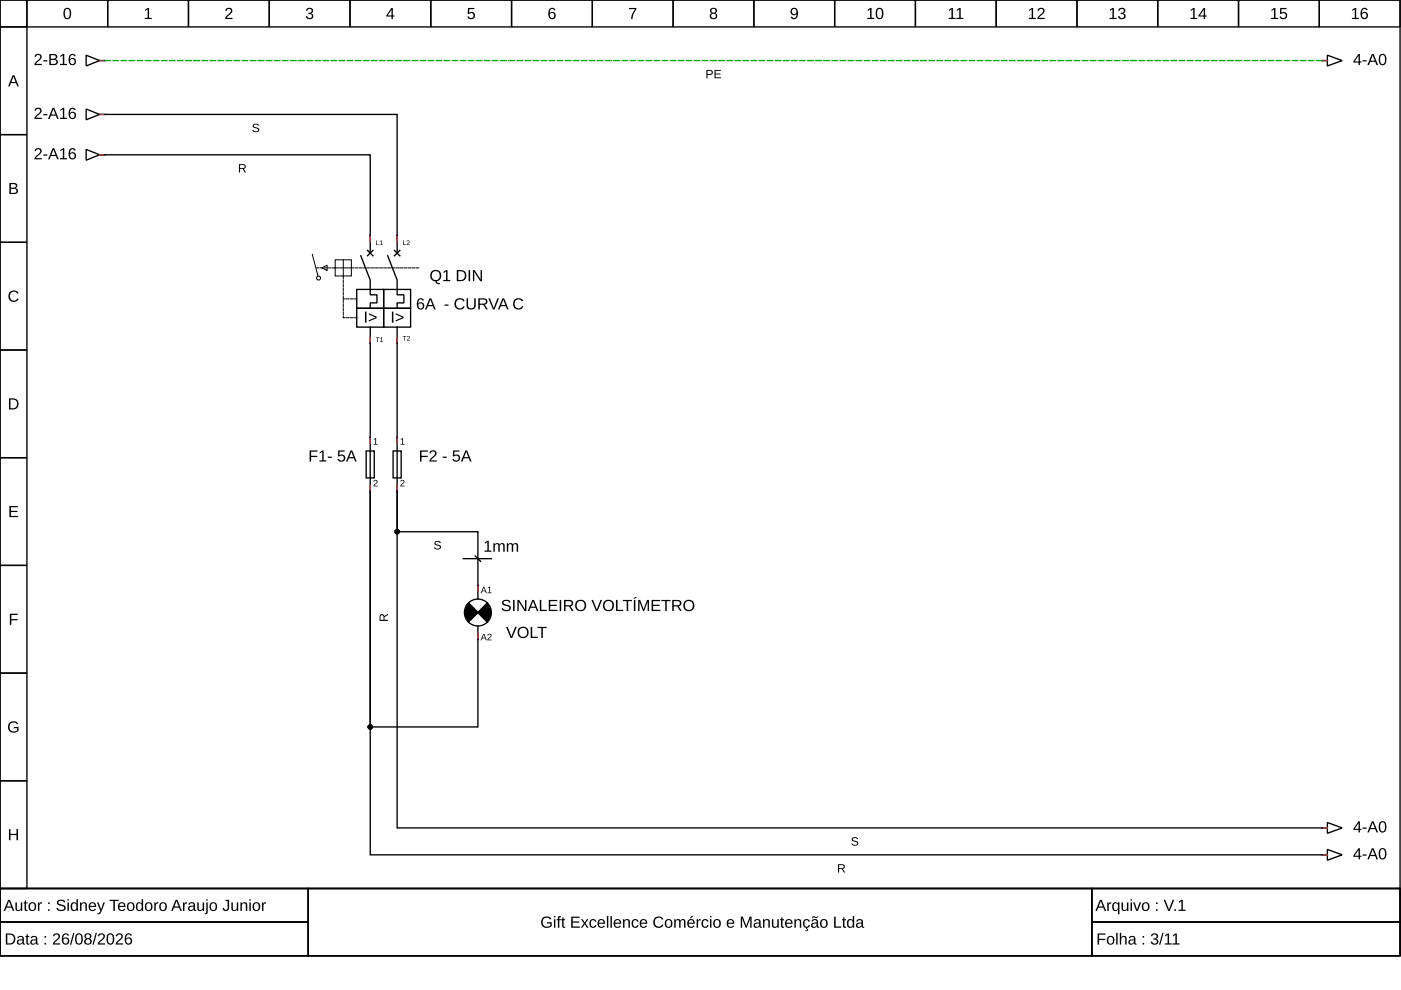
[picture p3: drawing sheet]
<svg xmlns="http://www.w3.org/2000/svg" width="297mm" height="210mm" viewBox="0 0 297 210" stroke-linecap="round" stroke-linejoin="round" font-family="sans-serif">
<g fill="none" stroke="#000" stroke-width=".29">
<path d="M0 0h296.8v188.4h-296.8zM0 0h5.7v5.7h-5.7zM5.7 0h17.1v5.7h-17.1zM22.8 0h17.2v5.7h-17.2zM40 0h17.1v5.7h-17.1zM57.1 0h17.1v5.7h-17.1zM74.2 0h17.1v5.7h-17.1zM91.3 0h17.2v5.7h-17.2zM108.5 0h17.1v5.7h-17.1zM125.6 0h17.1v5.7h-17.1zM142.7 0h17.1v5.7h-17.1zM159.8 0h17.2v5.7h-17.2z"/>
<path d="M177 0h17.1v5.7h-17.1zM194.1 0h17.1v5.7h-17.1zM211.2 0h17.1v5.7h-17.1zM228.3 0h17.2v5.7h-17.2zM245.5 0h17.1v5.7h-17.1zM262.6 0h17.1v5.7h-17.1zM279.7 0h17.1v5.7h-17.1zM0 5.7h5.7v22.8h-5.7zM18.3 11.7l2.8 1.1-2.8 1.2zM21.1 12.8h.9M280.6 12.8h.8M281.4 11.7l3.2 1.1-3.2 1.2z"/>
<path d="M0 28.5h5.7v22.9h-5.7zM18.3 23.1l2.8 1.2-2.8 1.1zM18.3 31.7l2.8 1.1-2.8 1.2zM21.1 24.3h.9M21.1 32.8h.9M22.3 24.3h61.9v29.4M22.3 32.8h56.2v20.9M0 51.4h5.7v22.8h-5.7zM76.5 54.2l2 5.2v3.1h1.4v1.7h-1.4v1.2M77.9 53.1l1.2 1.1M79.1 53.1l-1.2 1.1M82.2 54.2l2 5.2v3.1h1.4v1.7h-1.4v1.2"/>
<path d="M83.6 53.1l1.2 1.1M84.8 53.1l-1.2 1.1M0 74.2h5.7v22.8h-5.7zM75.6 61.4h5.7v4h-5.7zM75.6 65.4h5.7v4h-5.7zM78.5 69.4v34.8M81.3 65.4h5.8v4h-5.8zM81.3 61.4h5.8v4h-5.8zM84.2 69.4v34.8M0 97h5.7v22.9h-5.7zM77.6 95.6h1.7v5.7h-1.7zM83.3 95.6h1.8v5.7h-1.8z"/>
<path d="M0 119.9h5.7v22.8h-5.7zM78.5 104.2v77h201.8M78.5 104.2v49.9h22.8v-21.4M84.2 104.2v71.3h196.1M84.2 104.2v8.5h17.1v14.3M98.2 118.5h6M100.8 117.9l1.1 1.1M99.3 127.9l4 4M103.3 127.9l-4 4M0 142.7h5.7v22.8h-5.7zM0 165.5h5.7v22.9h-5.7zM280.6 175.5h.8"/>
<path d="M281.4 174.4l3.2 1.1-3.2 1.2zM0 188.4h296.8v14.3h-296.8zM0 188.4h65.4v7.1h-65.4zM0 195.5h65.4v7.2h-65.4zM65.4 188.4h166.1v14.3h-166.1zM231.5 188.4h65.3v7.1h-65.3zM231.5 195.5h65.3v7.2h-65.3zM280.6 181.2h.8M281.4 180.1l3.2 1.1-3.2 1.2z"/>
<circle cx="101.3" cy="129.9" r="2.85"/>
</g>
<g fill="#000">
<path d="M30.8 2.1l.5-.4h.3v2.1h.6v.2h-1.5v-.2h.6v-1.8l-.5 .4zM48 1.8a.76 .76 0 0 1 1.2 .2 .76 .76 0 0 1-.5 1.1l-.6 .7h1.2v.2h-1.6l.1-.4 .5-.5a.7 .7 0 0 0 .4-1.2l-.5 .1-.1 .3h-.3zM65.1 1.8a.69 .69 0 0 1 1-.1 .69 .69 0 0 1 0 1.1h-.2a.67 .67 0 0 1 .5 .9 .67 .67 0 0 1-1 .4l-.5-.5-.1-.2h.3a.48 .48 0 0 0 .7 .4 .48 .48 0 0 0 .2-.7l-.6-.1v-.3a.46 .46 0 0 0 .6-.2 .46 .46 0 0 0-.3-.6 .46 .46 0 0 0-.5 .4h-.3zM99.2 1.7h1.4v.2h-1.1v.8a.81 .81 0 0 1 1 .2 .81 .81 0 0 1-.1 1.1 .81 .81 0 0 1-1.1-.1l-.2-.4h.3a.53 .53 0 0 0 .8 .2 .53 .53 0 0 0 0-.8 .53 .53 0 0 0-.8 .1h-.3zM133.4 1.7h1.5l-.6 1.5-.2 .8h-.3l.1-.6 .7-1.5h-1.2zM53.7 26.3a.82 .82 0 0 1 1.2 .3l-.2 .1a.41 .41 0 0 0-.5-.3 .41 .41 0 0 0-.3 .5h.2a.61 .61 0 0 1 .7 .3 .61 .61 0 0 1 0 .7l-.6 .1a.65 .65 0 0 1-.7-.4l.2-.1a.47 .47 0 0 0 .6 .4 .47 .47 0 0 0 .3-.6l-.4-.1a.5 .5 0 0 1-.6-.3 .5 .5 0 0 1 .1-.6zM2.1 61.9a1.18 1.18 0 0 1 1.8 .3l-.3 .1a.87 .87 0 0 0-1.3-.1 .87 .87 0 0 0 .1 1.3 .87 .87 0 0 0 1.3-.2l.3 .1a1.21 1.21 0 0 1-1.8 .4 1.21 1.21 0 0 1-.1-1.9zM79.3 93.1l.4-.2v1.2h.4v.2h-.9v-.2h.4v-1l-.3 .2zM85 93.1l.5-.2v1.2h.3v.2h-.9v-.2h.4v-1l-.3 .2zM2 107.3h1.8v.3h-1.5v.7h1.4v.3h-1.4v.8h1.5v.2h-1.8zM79.3 101.8a.47 .47 0 0 1 .7 .2 .47 .47 0 0 1-.4 .7l-.2 .3h.7v.1h-.9l.5-.6a.28 .28 0 0 0 .1-.5 .28 .28 0 0 0-.4 .1h-.2zM85 101.8a.47 .47 0 0 1 .7 .2 .47 .47 0 0 1-.4 .7l-.2 .3h.7v.1h-.9l.5-.6a.28 .28 0 0 0 .1-.5 .28 .28 0 0 0-.4 .1h-.2z"/>
<path d="M92.3 114.8a.82 .82 0 0 1 1.2 .3h-.3a.41 .41 0 0 0-.5-.3 .41 .41 0 0 0-.3 .5l.2 .1a.61 .61 0 0 1 .7 .2 .61 .61 0 0 1 0 .8l-.5 .1a.65 .65 0 0 1-.8-.4l.3-.1a.47 .47 0 0 0 .5 .4 .47 .47 0 0 0 .4-.6l-.5-.1a.5 .5 0 0 1-.5-.3 .5 .5 0 0 1 .1-.6zM2.1 130.1h1.7v.3h-1.4v.9h1.3v.2h-1.3v1h-.3zM2 153.2a1.23 1.23 0 0 1 1.9 .3l-.3 .1a.9 .9 0 0 0-1.3-.2 .9 .9 0 0 0-.2 1.2 1 1 0 0 0 1.5 .2v-.4h-.7v-.3h1v.8a1.29 1.29 0 0 1-1.8 .2 1.29 1.29 0 0 1-.1-1.9zM1.9 175.8h.3v1h1.3v-1h.3v2.3h-.3v-1h-1.3v1h-.3zM180.8 177.6a.82 .82 0 0 1 1.1 .3h-.2a.41 .41 0 0 0-.5-.3 .41 .41 0 0 0-.3 .5l.2 .1a.61 .61 0 0 1 .7 .2 .61 .61 0 0 1 0 .8l-.5 .1a.65 .65 0 0 1-.8-.4l.2-.1a.47 .47 0 0 0 .6 .4 .47 .47 0 0 0 .4-.6l-.5-.1a.5 .5 0 0 1-.5-.3 .5 .5 0 0 1 .1-.6z"/>
<path d="M2.7 16h.3l1 2.3h-.3l-.3-.7h-1.1l-.2 .7h-.4zM2.9 16.2l-.5 1.2h.9z"/>
<path d="M7.6 11.6a.76 .76 0 0 1 1.2 .1 .76 .76 0 0 1-.5 1.1l-.7 .7h1.3v.3h-1.6l.1-.4 .5-.5a.7 .7 0 0 0 .4-1.2l-.5 .1-.2 .3-.3-.1zM9.2 12.8h.8v.2h-.8zM10.5 11.4a1.53 1.53 0 0 1 1.6 .4v.4l-.4 .4a.64 .64 0 0 1 .6 .7 .64 .64 0 0 1-.9 .5h-.9zM10.8 11.7v.7h.7l.3-.2-.1-.4zM10.8 12.7v.8l1-.1a.42 .42 0 0 0-.1-.7zM12.8 11.8l.5-.4h.3v2.1h.6v.3h-1.5v-.3h.6v-1.8l-.5 .4zM14.9 11.6a.74 .74 0 0 1 1.2 .3h-.3a.49 .49 0 0 0-.7-.2 .49 .49 0 0 0-.2 .6l-.1 .3a.77 .77 0 0 1 1.2 0 .77 .77 0 0 1-.1 1.1 .77 .77 0 0 1-1.2-.2l-.1-.5v-.7zM14.8 13a.5 .5 0 0 0 1 0 .5 .5 0 0 0-1 0z"/>
<path d="M13.8 1.8a.88 .88 0 0 1 1 .1 .88 .88 0 0 1 .3 1 .88 .88 0 0 1-.8 1.2 .88 .88 0 0 1-.8-1.2v-.7zM14 2a1.59 1.59 0 0 0 .1 1.8h.2a1.09 1.09 0 0 0 .4-1.5l-.3-.4z"/>
<path d="M83 1.7h.3v1.6h.3v.2h-.3v.5h-.3v-.5h-1.1v-.2zM83 2l-.8 1.3h.8z"/>
<path d="M116.6 1.8a.74 .74 0 0 1 1.2 .3l-.3 .1a.49 .49 0 0 0-.7-.3 .49 .49 0 0 0-.2 .6l-.1 .3a.77 .77 0 0 1 1.2 0 .77 .77 0 0 1-.1 1.2 .77 .77 0 0 1-1.1-.2l-.2-.5v-.8zM116.5 3.3a.5 .5 0 0 0 1 0 .5 .5 0 0 0-1 0z"/>
<path d="M149.8 14.8h.7a.54 .54 0 0 1 .6 .6 .54 .54 0 0 1-.6 .5h-.5v.7h-.2zM150 15v.7h.7a.36 .36 0 0 0 0-.6zM151.5 14.8h1.3v.2h-1.1v.6h1.1v.2h-1.1v.6h1.2v.2h-1.4z"/>
<path d="M150.7 1.8a.7 .7 0 0 1 1-.1 .7 .7 0 0 1 .1 1l-.2 .1a.69 .69 0 0 1 .4 .9 .69 .69 0 0 1-1 .4 .64 .64 0 0 1-.5-.6 .64 .64 0 0 1 .4-.7l-.3-.4zM150.8 2.3a.45 .45 0 0 0 .9 0 .45 .45 0 0 0-.9 0zM150.8 3.4a.5 .5 0 0 0 1 0 .5 .5 0 0 0-1 0z"/>
<path d="M167.8 1.9a.86 .86 0 0 1 1.1-.1 .86 .86 0 0 1 .3 1 .9 .9 0 0 1-.3 1.1 .9 .9 0 0 1-1.1 0l-.1-.3 .2-.1a.5 .5 0 0 0 .7 .3 .5 .5 0 0 0 .3-.6v-.3a.76 .76 0 0 1-1.2 .1 .76 .76 0 0 1 .1-1.1zM168 2a.54 .54 0 0 0 .1 .9 .54 .54 0 0 0 .8-.3 .54 .54 0 0 0-.5-.7z"/>
<path d="M184 2.1l.5-.4h.3v2.1h.6v.2h-1.5v-.2h.6v-1.8l-.5 .4zM186 1.8a.88 .88 0 0 1 1 .1 .88 .88 0 0 1 .3 1 .88 .88 0 0 1-.8 1.2 .88 .88 0 0 1-.8-1.2v-.7zM186.2 2a1.59 1.59 0 0 0 .1 1.8h.2a1.09 1.09 0 0 0 .4-1.5l-.3-.4z"/>
<path d="M201.2 2.1l.6-.4h.2v2.1h.6v.2h-1.5v-.2h.6v-1.8l-.5 .4zM202.9 2.1l.5-.4h.3v2.1h.6v.2h-1.5v-.2h.6v-1.8l-.5 .4z"/>
<path d="M218.2 2.1l.6-.4h.2v2.1h.6v.2h-1.5v-.2h.6v-1.8l-.5 .4zM220.2 1.8a.76 .76 0 0 1 1.2 .2 .76 .76 0 0 1-.4 1.1l-.7 .7h1.2v.2h-1.6l.1-.4 .6-.5a.7 .7 0 0 0 .3-1.2l-.5 .1-.1 .3h-.3z"/>
<path d="M235.3 2.1l.6-.4h.3v2.1h.5v.2h-1.4v-.2h.6v-1.8l-.6 .4zM237.3 1.8a.69 .69 0 0 1 1-.1 .69 .69 0 0 1 0 1.1h-.2a.67 .67 0 0 1 .5 .9 .67 .67 0 0 1-1 .4l-.5-.5-.1-.2h.3a.48 .48 0 0 0 .7 .4 .48 .48 0 0 0 .2-.7l-.6-.1v-.3a.46 .46 0 0 0 .7-.2 .46 .46 0 0 0-.4-.6 .46 .46 0 0 0-.5 .4h-.3z"/>
<path d="M252.5 2.1l.5-.4h.3v2.1h.6v.2h-1.5v-.2h.6v-1.8l-.5 .4zM255.2 1.7h.3v1.6h.3v.2h-.3v.5h-.3v-.5h-1.1v-.2zM255.2 2l-.8 1.3h.8z"/>
<path d="M269.6 2.1l.5-.4h.3v2.1h.6v.2h-1.5v-.2h.6v-1.8l-.5 .4zM271.4 1.7h1.4v.2h-1.1v.8a.81 .81 0 0 1 1.1 .2 .81 .81 0 0 1-.2 1.1 .81 .81 0 0 1-1.1-.1l-.2-.4h.3a.53 .53 0 0 0 .8 .2 .53 .53 0 0 0 .1-.8 .53 .53 0 0 0-.8 .1h-.3z"/>
<path d="M286.7 2.1l.6-.4h.2v2.1h.6v.2h-1.5v-.2h.6v-1.8l-.5 .4zM288.8 1.8a.74 .74 0 0 1 1.2 .3l-.3 .1a.49 .49 0 0 0-.6-.3 .49 .49 0 0 0-.3 .6v.3a.77 .77 0 0 1 1.1 0 .77 .77 0 0 1-.1 1.2 .77 .77 0 0 1-1.1-.2l-.2-.5v-.8zM288.7 3.3a.5 .5 0 0 0 1 0 .5 .5 0 0 0-1 0z"/>
<path d="M288 11.4h.3v1.6h.4v.3h-.4v.5h-.3v-.5h-1.1v-.3zM288 11.8l-.8 1.2h.8zM288.9 12.8h.8v.2h-.8zM290.9 11.4h.3l1 2.4h-.4l-.2-.7h-1.1l-.3 .7h-.3zM291 11.7l-.4 1.2h.9zM292.7 11.5a.88 .88 0 0 1 1 .1 .88 .88 0 0 1 .2 1 .88 .88 0 0 1-.8 1.2 .88 .88 0 0 1-.8-1.2l.1-.7zM292.8 11.8a1.59 1.59 0 0 0 .2 1.8h.1a1.09 1.09 0 0 0 .5-1.5l-.3-.4z"/>
<path d="M7.6 23a.76 .76 0 0 1 1.2 .1 .76 .76 0 0 1-.5 1.2l-.7 .7h1.3v.2h-1.6l.1-.4 .5-.5a.7 .7 0 0 0 .4-1.2l-.5 .1-.2 .3-.3-.1zM9.2 24.2h.8v.2h-.8zM11.1 22.9h.4l1 2.3h-.4l-.2-.7h-1.1l-.3 .7h-.3zM11.3 23.1l-.4 1.2h.9zM12.8 23.2l.5-.3h.3v2.1h.6v.2h-1.5v-.2h.6v-1.8l-.5 .3zM14.9 23a.74 .74 0 0 1 1.2 .3l-.3 .1a.49 .49 0 0 0-.7-.3 .49 .49 0 0 0-.2 .6l-.1 .3a.77 .77 0 0 1 1.2 0 .77 .77 0 0 1-.1 1.1 .77 .77 0 0 1-1.2-.1l-.1-.6v-.7zM14.8 24.4a.5 .5 0 0 0 1 0 .5 .5 0 0 0-1 0z"/>
<path d="M7.6 31.6a.76 .76 0 0 1 1.2 .1 .76 .76 0 0 1-.5 1.1l-.7 .7h1.3v.3h-1.6l.1-.4 .5-.6a.7 .7 0 0 0 .4-1.1h-.5l-.2 .3h-.3zM9.2 32.7h.8v.3h-.8zM11.1 31.4h.4l1 2.4h-.4l-.2-.7h-1.1l-.3 .7h-.3zM11.3 31.7l-.4 1.1h.9zM12.8 31.8l.5-.4h.3v2.1h.6v.3h-1.5v-.3h.6v-1.8l-.5 .4zM14.9 31.5a.74 .74 0 0 1 1.2 .4h-.3a.49 .49 0 0 0-.7-.2 .49 .49 0 0 0-.2 .6l-.1 .3a.77 .77 0 0 1 1.2 0 .77 .77 0 0 1-.1 1.1 .77 .77 0 0 1-1.2-.2l-.1-.5v-.7zM14.8 33a.5 .5 0 0 0 1 0 .5 .5 0 0 0-1 0z"/>
<path d="M50.7 34.8h.8a.51 .51 0 0 1 .6 .4 .51 .51 0 0 1-.4 .6l.5 .8h-.3l-.4-.8h-.6v.8h-.2zM50.9 35v.7h.6a.33 .33 0 0 0 .4-.4 .33 .33 0 0 0-.4-.3z"/>
<path d="M2 38.8a1.53 1.53 0 0 1 1.6 .3l.1 .5-.5 .3a.64 .64 0 0 1 .6 .8 .64 .64 0 0 1-.8 .4h-1zM2.3 39v.8h.8l.2-.2-.1-.5zM2.3 40v.9l1.1-.1a.42 .42 0 0 0-.2-.7z"/>
<path d="M79.8 51h.1v.8h.5v.2h-.6zM80.6 51.1l.3-.1v.8l.2 .2h-.6l.3-.2v-.7l-.2 .2z"/>
<path d="M85.5 51h.1v.8h.5v.2h-.6zM86.3 51a.33 .33 0 0 1 .5 .2 .33 .33 0 0 1-.3 .4l-.2 .2 .6 .2h-.7l.4-.6a.19 .19 0 0 0 0-.3 .19 .19 0 0 0-.3 .1h-.1z"/>
<path d="M91.5 57.5a1.22 1.22 0 0 1 2 .4 1.22 1.22 0 0 1-.9 1.7l.2 .3 .5 .1v.2a.72 .72 0 0 1-1-.6 1.23 1.23 0 0 1-1.1-.8 1.23 1.23 0 0 1 .3-1.3zM91.8 57.7a.92 .92 0 0 0 0 1.4 .92 .92 0 0 0 1.3-.2 .92 .92 0 0 0-.1-1.2 .92 .92 0 0 0-1.2 0zM94 57.6l.6-.3h.3v2.1h.6v.2h-1.5v-.2h.6v-1.9l-.6 .4zM96.8 57.3h.8a1.18 1.18 0 0 1 1.3 1.1 1.18 1.18 0 0 1-1.2 1.2h-.9zM97.2 57.5v1.9h.5a.97 .97 0 0 0 .8-1.3 .97 .97 0 0 0-1.3-.6zM99.4 57.3h.3v2.3h-.3zM100.3 57.3h.3l1.3 2v-2h.3v2.3h-.4l-1.3-2 .1 2h-.3z"/>
<path d="M77.4 66.1h.3v2.3h-.3zM78.2 66.4l1.6 .7v.4l-1.6 .7v-.3l1.4-.6-1.4-.6z"/>
<path d="M79.7 71.5h.8l-.4 .1v.9h-.1v-.9zM80.6 71.7l.4-.2v.9l.2 .1h-.6l.3-.1v-.8l-.3 .2z"/>
<path d="M83.1 66.1h.3v2.3h-.3zM83.9 66.4l1.7 .7v.4l-1.7 .7v-.3l1.4-.6-1.4-.6z"/>
<path d="M85.4 71.2h.8l-.4 .1v.9h-.1v-.9zM86.4 71.3a.33 .33 0 0 1 .5 .1 .33 .33 0 0 1-.3 .5l-.2 .2 .5 .1h-.6l.4-.5a.2 .2 0 0 0 0-.4 .19 .19 0 0 0-.3 .2h-.1z"/>
<path d="M88.8 63.4a.74 .74 0 0 1 1.1 .3h-.3a.49 .49 0 0 0-.6-.2 .49 .49 0 0 0-.3 .6v.3a.77 .77 0 0 1 1.1 0 .77 .77 0 0 1-.1 1.1 .77 .77 0 0 1-1.1-.2l-.2-.5v-.7zM88.6 64.8a.5 .5 0 0 0 1 0 .5 .5 0 0 0-1 0zM91.1 63.3h.3l1 2.3h-.3l-.3-.7h-1.1l-.3 .7h-.3zM91.2 63.5l-.4 1.2h.9zM94.2 64.6h.9v.2h-.9zM96.7 63.5a1.18 1.18 0 0 1 1.8 .3l-.3 .1a.87 .87 0 0 0-1.3-.1 .87 .87 0 0 0 .1 1.3 .87 .87 0 0 0 1.3-.2l.2 .1a1.21 1.21 0 0 1-1.8 .4 1.21 1.21 0 0 1 0-1.9zM98.9 63.3h.3v1.4a.65 .65 0 0 0 .7 .7 .65 .65 0 0 0 .6-.7v-1.4h.4v1.4a.98 .98 0 0 1-1 .9 .98 .98 0 0 1-1-.8zM101.4 63.3h1.1a.68 .68 0 0 1 .8 .5 .68 .68 0 0 1-.5 .8l.6 1h-.3l-.6-1h-.8v1h-.3zM101.7 63.5v.9h.8a.44 .44 0 0 0 .5-.5 .44 .44 0 0 0-.5-.4zM103.5 63.3h.4l.8 2 .8-2h.3l-1 2.3h-.3zM106.5 63.3h.4l.9 2.3h-.3l-.3-.7h-1l-.3 .7h-.3zM106.7 63.5l-.4 1.2h.8zM109.1 63.5a1.18 1.18 0 0 1 1.8 .3l-.3 .1a.87 .87 0 0 0-1.3-.1 .87 .87 0 0 0 .1 1.3 .87 .87 0 0 0 1.3-.2l.3 .1a1.21 1.21 0 0 1-1.9 .4 1.21 1.21 0 0 1 0-1.9z"/>
<path d="M1.9 84.5h.8a1.18 1.18 0 0 1 1.2 1.1 1.18 1.18 0 0 1-1.1 1.2h-.9zM2.2 84.7v1.9h.5a.97 .97 0 0 0 .9-1.3 .97 .97 0 0 0-1.4-.6z"/>
<path d="M65.6 95.5h1.7v.3h-1.3v.8h1.3v.3h-1.3v1h-.4zM67.8 95.9l.5-.4h.3v2.1h.6v.3h-1.5v-.3h.6v-1.8l-.5 .4zM69.5 96.8h.8v.3h-.8zM71.7 95.5h1.4v.3h-1.1v.7a.81 .81 0 0 1 1 .2 .81 .81 0 0 1-.1 1.1 .81 .81 0 0 1-1.1 0l-.2-.5h.3a.53 .53 0 0 0 .8 .2 .53 .53 0 0 0 0-.8 .53 .53 0 0 0-.8 .1h-.2zM74.3 95.5h.4l.9 2.4h-.3l-.3-.7h-1l-.3 .7h-.3zM74.5 95.7l-.4 1.2h.8z"/>
<path d="M89 95.5h1.7v.3h-1.3v.8h1.3v.3h-1.3v1h-.4zM91.3 95.6a.76 .76 0 0 1 1.2 .2 .76 .76 0 0 1-.5 1.1l-.6 .7h1.2v.3h-1.6l.1-.4 .5-.6a.7 .7 0 0 0 .4-1.2l-.5 .1-.1 .3h-.4zM93.9 96.8h.8v.3h-.8zM96.1 95.5h1.3v.3h-1l-.1 .7a.81 .81 0 0 1 1.1 .2 .81 .81 0 0 1-.1 1.1 .81 .81 0 0 1-1.1 0l-.3-.5h.3a.53 .53 0 0 0 .8 .2 .53 .53 0 0 0 .1-.8 .53 .53 0 0 0-.8 .1h-.3zM98.7 95.5h.3l1 2.4h-.3l-.3-.7h-1.1l-.3 .7h-.3zM98.9 95.7l-.5 1.2h.9z"/>
<path d="M102.8 115l.6-.4h.2v2.1h.6v.3h-1.5v-.3h.6v-1.8l-.5 .4zM104.6 115.2h.3v.3a.56 .56 0 0 1 .5-.4 .56 .56 0 0 1 .5 .4 .56 .56 0 0 1 .7-.4 .56 .56 0 0 1 .4 .7v1.2h-.3v-1.4a.4 .4 0 0 0-.5-.2 .4 .4 0 0 0-.2 .5v1.1h-.3l-.1-1.4a.4 .4 0 0 0-.5-.2 .4 .4 0 0 0-.2 .5v1.1h-.3zM107.4 115.2h.3v.3a.56 .56 0 0 1 .6-.4 .56 .56 0 0 1 .5 .4 .56 .56 0 0 1 .6-.4 .56 .56 0 0 1 .4 .7v1.2h-.2l-.1-1.4a.4 .4 0 0 0-.5-.2 .4 .4 0 0 0-.2 .5v1.1h-.3v-1.4a.4 .4 0 0 0-.5-.2 .4 .4 0 0 0-.2 .5v1.1h-.3z"/>
<path d="M80.6 130.4l.6-.2 .3 .4 .7-.5v.3l-.7 .5v.5h.7v.3h-1.7zM80.7 130.5v.9h.6l-.1-.9z"/>
<path d="M102.5 134.4h.2l.5 1.4h-.2l-.1-.4h-.6l-.2 .4h-.2zM102.6 134.5l-.3 .7h.5zM103.5 134.5a.47 .47 0 0 1 .7 .2 .47 .47 0 0 1-.4 .6l-.3 .3h.7v.2h-.9l.5-.7a.28 .28 0 0 0 .2-.5 .28 .28 0 0 0-.5 .1h-.2z"/>
<path d="M102.5 124.4h.2l.5 1.4h-.2l-.1-.4h-.6l-.2 .4h-.2zM102.6 124.5l-.3 .7h.5zM103.4 124.6l.5-.2v1.2h.3v.2h-.8v-.2h.3v-1l-.3 .2z"/>
<path d="M106.5 127.5a1.07 1.07 0 0 1 1.8 .2l-.4 .1a.58 .58 0 0 0-.6-.4 .58 .58 0 0 0-.5 .6l.6 .2a.72 .72 0 0 1 .9 .7 .72 .72 0 0 1-1 .7 .87 .87 0 0 1-1-.6l.3-.1a.71 .71 0 0 0 .7 .4 .71 .71 0 0 0 .7-.5l-.6-.3a.76 .76 0 0 1-.7-.2 .76 .76 0 0 1-.2-.8zM108.8 127.2h.3v2.4h-.3zM109.7 127.2h.4l1.2 2v-2h.3v2.4h-.4l-1.2-2v2h-.3zM112.9 127.2h.3l1 2.4h-.4l-.2-.7h-1.1l-.3 .7h-.3zM113 127.4l-.4 1.2h.9zM114.4 127.2h.4v2.1h1.2v.3h-1.6zM116.4 127.2h1.7v.3h-1.4v.7h1.3v.3h-1.3v.8h1.5v.3h-1.8zM118.7 127.2h.3v2.4h-.3zM119.6 127.2h1.1a.68 .68 0 0 1 .8 .5 .68 .68 0 0 1-.6 .8l.7 1.1h-.4l-.6-1h-.7v1h-.3zM119.9 127.5v.8h.8a.44 .44 0 0 0 .5-.4 .44 .44 0 0 0-.5-.4zM121.8 128.4a1.25 1.25 0 0 1 2.5 0 1.25 1.25 0 0 1-2.5 0zM122.5 127.7a.92 .92 0 0 0 0 1.4 .92 .92 0 0 0 1.4-.2 .92 .92 0 0 0-.2-1.2 .92 .92 0 0 0-1.2 0zM125.4 127.2h.3l.8 2.1 .8-2.1h.4l-1 2.4h-.3zM127.7 128.4a1.25 1.25 0 0 1 2.5 0 1.25 1.25 0 0 1-2.5 0zM128.4 127.7a.92 .92 0 0 0 0 1.4 .92 .92 0 0 0 1.3-.2 .92 .92 0 0 0-.1-1.2 .92 .92 0 0 0-1.2 0zM130.6 127.2h.3v2.1h1.2v.3h-1.5zM132.1 127.2h1.9v.3h-.8v2.1h-.3v-2.1h-.8zM134.4 127.2h.3v2.4h-.3zM134.7 126.6h.3l-.7 .4zM135.3 127.2h.4l.8 2 .7-2h.4v2.4h-.3v-2.1l-.7 2.1h-.3l-.7-2.1v2.1h-.3zM138.2 127.2h1.7v.3h-1.4v.7h1.3v.3h-1.3v.8h1.5v.3h-1.8zM140.2 127.2h2v.3h-.8v2.1h-.4v-2.1h-.8zM142.5 127.2h1.1a.68 .68 0 0 1 .9 .5 .68 .68 0 0 1-.6 .8l.7 1.1h-.4l-.6-1h-.8v1h-.3zM142.8 127.5v.8h.8a.44 .44 0 0 0 .5-.4 .44 .44 0 0 0-.5-.4zM144.8 128.4a1.22 1.22 0 0 1 2.4 0 1.22 1.22 0 0 1-2.4 0zM145.4 127.7a.92 .92 0 0 0 0 1.4 .92 .92 0 0 0 1.4-.2 .92 .92 0 0 0-.1-1.2 .92 .92 0 0 0-1.3 0z"/>
<path d="M107.3 132.9h.3l.8 2.1 .8-2.1h.4l-1 2.4h-.3zM109.6 134.1a1.25 1.25 0 0 1 2.5 0 1.25 1.25 0 0 1-2.5 0zM110.3 133.4a.92 .92 0 0 0 0 1.4 .92 .92 0 0 0 1.3-.2 .92 .92 0 0 0-.1-1.2 .92 .92 0 0 0-1.2 0zM112.5 132.9h.3v2.1h1.2v.3h-1.5zM114 132.9h1.9v.3h-.8v2.1h-.3v-2.1h-.8z"/>
<path d="M288 174.1h.3v1.6h.4v.3h-.4v.5h-.3v-.5h-1.1v-.3zM288 174.5l-.8 1.2h.8zM288.9 175.5h.8v.2h-.8zM290.9 174.1h.3l1 2.4h-.4l-.2-.7h-1.1l-.3 .7h-.3zM291 174.4l-.4 1.2h.9zM292.7 174.2a.88 .88 0 0 1 1 .1 .88 .88 0 0 1 .2 1 .88 .88 0 0 1-.8 1.2 .88 .88 0 0 1-.8-1.2l.1-.7zM292.8 174.4a1.59 1.59 0 0 0 .2 1.9h.1a1.09 1.09 0 0 0 .5-1.5l-.3-.4z"/>
<path d="M1.7 190.8h.4l.9 2.3h-.3l-.3-.7h-1l-.3 .7h-.3zM1.9 191l-.4 1.2h.8zM3.3 191.3h.3v1.2a.44 .44 0 0 0 .5 .5 .44 .44 0 0 0 .3-.6v-1.1h.3v1.8h-.3v-.3a.61 .61 0 0 1-.7 .4 .61 .61 0 0 1-.4-.7zM5.3 190.9h.2v.4h.3v.2h-.3v1.2l.1 .2h.3v.2h-.5l-.1-.1-.1-1.5h-.2v-.2h.2zM6.2 191.5a.91 .91 0 0 1 1.5 .6 .91 .91 0 0 1-1.1 1l-.4-.2-.1-.4zM6.6 191.6a.71 .71 0 0 0-.3 .9 .71 .71 0 0 0 .8 .4 .82 .82 0 0 0-.2-1.4zM8 191.3h.3v.4l.2-.3 .4-.1v.3h-.3l-.2 .3-.1 1.2h-.3zM10.2 191.3h.3v.4h-.3zM10.2 192.8h.3v.3h-.3zM12.2 191a1.07 1.07 0 0 1 1.7 .3h-.4a.58 .58 0 0 0-.6-.3 .58 .58 0 0 0-.5 .5l.6 .3a.72 .72 0 0 1 .9 .7 .72 .72 0 0 1-1 .7 .87 .87 0 0 1-1-.6l.4-.1a.71 .71 0 0 0 .7 .4 .71 .71 0 0 0 .6-.5l-.6-.3a.76 .76 0 0 1-.7-.3 .76 .76 0 0 1-.1-.8zM14.3 190.7h.3v.2h-.3zM14.3 191.3h.3v1.8h-.3zM15.1 191.5l.5-.2 .6 .3v-.9h.3v2.4h-.3v-.3a.69 .69 0 0 1-.9 .3 .69 .69 0 0 1-.3-.9zM15.4 191.7a.88 .88 0 0 0 .3 1.2 .75 .75 0 0 0 .5-.7 .75 .75 0 0 0-.5-.7zM17 191.3h.2l.1 .3a.61 .61 0 0 1 .7-.3 .61 .61 0 0 1 .4 .6v1.2h-.3v-1.1a.44 .44 0 0 0-.5-.5 .44 .44 0 0 0-.3 .6v1h-.3zM19 191.5a.82 .82 0 0 1 1-.1 .82 .82 0 0 1 .4 .9h-1.3a.53 .53 0 0 0 .3 .6 .53 .53 0 0 0 .7-.2h.2a.9 .9 0 0 1-1.2 .3 .9 .9 0 0 1-.2-1.3zM19.2 191.7l-.1 .4h1l-.3-.6zM20.6 191.3h.3l.5 1.5 .5-1.5h.4l-.7 1.8a.77 .77 0 0 1-.9 .7v-.2h.3l.3-.5zM23.2 190.8h2v.2h-.8v2.1h-.4v-2.1h-.8zM25.2 191.5a.82 .82 0 0 1 1-.1 .82 .82 0 0 1 .4 .9h-1.3a.53 .53 0 0 0 .3 .6 .53 .53 0 0 0 .7-.2h.3a.9 .9 0 0 1-1.3 .3 .9 .9 0 0 1-.2-1.3zM25.5 191.7l-.2 .4h1l-.3-.6zM27.1 191.5a.91 .91 0 0 1 1.4 .6 .91 .91 0 0 1-1 1l-.4-.2-.2-.4zM27.4 191.6a.71 .71 0 0 0-.2 .9 .71 .71 0 0 0 .8 .4 .82 .82 0 0 0-.3-1.4zM29 191.5l.5-.2 .5 .3v-.9h.3l.1 2.4h-.3l-.1-.3a.69 .69 0 0 1-.8 .3 .69 .69 0 0 1-.4-.9zM29.2 191.7a.88 .88 0 0 0 .4 1.2 .75 .75 0 0 0 .5-.7 .75 .75 0 0 0-.5-.7zM30.9 191.5a.91 .91 0 0 1 1.4 .6 .91 .91 0 0 1-1 1l-.4-.2-.2-.4zM31.2 191.6a.71 .71 0 0 0-.2 .9 .71 .71 0 0 0 .8 .4 .82 .82 0 0 0-.3-1.4zM32.7 191.3h.3v.4l.2-.3 .4-.1v.3h-.4l-.1 .3-.1 1.2h-.3zM34 191.5a.91 .91 0 0 1 1.4 .6 .91 .91 0 0 1-1.1 1l-.3-.2-.2-.4zM34.3 191.6a.71 .71 0 0 0-.3 .9 .71 .71 0 0 0 .8 .4 .82 .82 0 0 0-.2-1.4zM37.2 190.8h.4l1 2.3h-.4l-.2-.7h-1.1l-.3 .7h-.3zM37.4 191l-.4 1.2h.9zM38.8 191.3h.3v.4l.2-.3 .3-.1v.3h-.3l-.2 .3v1.2h-.3zM40.1 191.4a.72 .72 0 0 1 .8-.1 .72 .72 0 0 1 .4 .6v.9l.3 .1v.2h-.4l-.2-.3a.61 .61 0 0 1-.7 .4 .61 .61 0 0 1-.4-.7 .61 .61 0 0 1 .7-.5h.4a.41 .41 0 0 0-.2-.5 .41 .41 0 0 0-.6 .3h-.3zM40.3 192.3a.4 .4 0 0 0 .1 .7 .4 .4 0 0 0 .6-.3v-.5zM41.8 191.3h.3v1.2a.44 .44 0 0 0 .5 .5 .44 .44 0 0 0 .4-.6v-1.1h.3v1.8h-.3v-.3a.61 .61 0 0 1-.7 .4 .61 .61 0 0 1-.5-.7zM43.7 190.7h.3v.2h-.3zM43.7 191.3h.3v2.1a.44 .44 0 0 1-.6 .4v-.2l.3-.1zM44.6 191.5a.91 .91 0 0 1 1.4 .6 .91 .91 0 0 1-1 1l-.4-.2-.2-.4zM44.9 191.6a.71 .71 0 0 0-.2 .9 .71 .71 0 0 0 .8 .4 .82 .82 0 0 0-.3-1.4zM47.8 190.8h.8v1.6a.71 .71 0 0 1-.7 .8 .71 .71 0 0 1-.7-.7h.3a.39 .39 0 0 0 .4 .4 .39 .39 0 0 0 .4-.5v-1.4h-.5zM49.1 191.3h.3v1.2a.44 .44 0 0 0 .4 .5 .44 .44 0 0 0 .4-.6v-1.1h.3v1.8h-.3v-.3a.61 .61 0 0 1-.7 .4 .61 .61 0 0 1-.4-.7zM51 191.3h.3v.3a.61 .61 0 0 1 .7-.3 .61 .61 0 0 1 .4 .6v1.2h-.3v-1.1a.44 .44 0 0 0-.5-.5 .44 .44 0 0 0-.3 .6v1h-.3zM52.9 190.7h.3v.2h-.3zM52.9 191.3h.3v1.8h-.3zM53.7 191.5a.91 .91 0 0 1 1.5 .6 .91 .91 0 0 1-1.1 1l-.4-.2-.1-.4zM54.1 191.6a.71 .71 0 0 0-.3 .9 .71 .71 0 0 0 .8 .4 .82 .82 0 0 0-.2-1.4zM55.5 191.3h.3v.4l.2-.3 .4-.1v.3h-.3l-.2 .3-.1 1.2h-.3z"/>
<path d="M1.2 197.9h.8a1.18 1.18 0 0 1 1.3 1.1 1.18 1.18 0 0 1-1.2 1.3h-.9zM1.6 198.2v1.8h.5a.97 .97 0 0 0 .8-1.2 .97 .97 0 0 0-1.3-.6zM3.9 198.5a.72 .72 0 0 1 .7-.1 .72 .72 0 0 1 .5 .6v.9l.2 .2v.2h-.4l-.1-.4a.61 .61 0 0 1-.8 .5 .61 .61 0 0 1-.4-.8 .61 .61 0 0 1 .7-.4h.5a.41 .41 0 0 0-.3-.5 .41 .41 0 0 0-.5 .2h-.4zM4 199.5a.4 .4 0 0 0 .1 .6 .4 .4 0 0 0 .6-.3l.1-.4zM5.7 198.1h.2v.4h.3v.2h-.3v1.1l.1 .2h.3v.3h-.6l-.1-.2v-1.4h-.2v-.2h.2zM6.7 198.5a.72 .72 0 0 1 .8-.1 .72 .72 0 0 1 .4 .6v.9l.3 .2v.2h-.4l-.2-.4a.61 .61 0 0 1-.7 .5 .61 .61 0 0 1-.5-.8 .61 .61 0 0 1 .8-.4h.4a.41 .41 0 0 0-.3-.5 .41 .41 0 0 0-.5 .2h-.3zM6.9 199.5a.4 .4 0 0 0 .1 .6 .4 .4 0 0 0 .5-.3l.1-.4zM9.4 198.5h.4v.3h-.4zM9.4 199.9h.4v.4h-.4zM11.5 198a.76 .76 0 0 1 1.2 .2 .76 .76 0 0 1-.5 1.1l-.7 .7h1.3v.3h-1.6l.1-.4 .5-.6a.7 .7 0 0 0 .4-1.1h-.5l-.2 .3h-.3zM13.5 198a.74 .74 0 0 1 1.1 .4h-.3a.49 .49 0 0 0-.6-.2 .49 .49 0 0 0-.3 .6v.3a.77 .77 0 0 1 1.1 0 .77 .77 0 0 1-.1 1.1 .77 .77 0 0 1-1.1-.2l-.2-.5v-.7zM13.4 199.5a.5 .5 0 0 0 1 0 .5 .5 0 0 0-1 0zM15.5 197.8h.3l-.7 2.5h-.3zM16.3 198a.88 .88 0 0 1 1 .1 .88 .88 0 0 1 .3 1 .88 .88 0 0 1-.9 1.2 .88 .88 0 0 1-.8-1.2l.1-.7zM16.4 198.2a1.59 1.59 0 0 0 .2 1.8l.1 .1a1.09 1.09 0 0 0 .5-1.6l-.3-.4zM18.1 198a.7 .7 0 0 1 1 0 .7 .7 0 0 1 0 1h-.1a.69 .69 0 0 1 .4 1 .69 .69 0 0 1-1 .3 .64 .64 0 0 1-.6-.6 .64 .64 0 0 1 .5-.7l-.4-.3zM18.2 198.5a.45 .45 0 0 0 .9 0 .45 .45 0 0 0-.9 0zM18.2 199.6a.49 .49 0 0 0 .9 0 .49 .49 0 0 0-.9 0zM20.3 197.8h.2l-.6 2.5h-.3zM21 198a.76 .76 0 0 1 1.2 .2 .76 .76 0 0 1-.5 1.1l-.7 .7h1.3v.3h-1.6l.1-.4 .5-.6a.7 .7 0 0 0 .4-1.1h-.5l-.2 .3h-.3zM22.9 198a.88 .88 0 0 1 1.1 .1 .88 .88 0 0 1 .2 1 .88 .88 0 0 1-.8 1.2 .88 .88 0 0 1-.8-1.2l.1-.7zM23.1 198.2a1.59 1.59 0 0 0 .1 1.8l.2 .1a1.09 1.09 0 0 0 .5-1.6l-.3-.4zM24.8 198a.76 .76 0 0 1 1.2 .2 .76 .76 0 0 1-.5 1.1l-.6 .7h1.2v.3h-1.6l.1-.4 .5-.6a.7 .7 0 0 0 .4-1.1h-.5l-.2 .3h-.3zM26.8 198a.74 .74 0 0 1 1.1 .4h-.2a.49 .49 0 0 0-.7-.2 .49 .49 0 0 0-.3 .6v.3a.77 .77 0 0 1 1.2 0 .77 .77 0 0 1-.1 1.1 .77 .77 0 0 1-1.2-.2l-.1-.5v-.7zM26.7 199.5a.5 .5 0 0 0 1 0 .5 .5 0 0 0-1 0z"/>
<path d="M115 194.6a1.23 1.23 0 0 1 1.9 .3l-.3 .1a.9 .9 0 0 0-1.3-.3 .9 .9 0 0 0-.1 1.3 1 1 0 0 0 1.5 .2v-.4h-.7v-.3h1v.8a1.29 1.29 0 0 1-1.9 .2 1.29 1.29 0 0 1-.1-1.9zM117.4 194.2h.4v.3h-.4zM117.4 194.9h.4v1.8h-.4zM118.4 194.3l.5-.1v.3l-.3 .1v.3h.3v.2h-.3v1.6h-.3v-1.6h-.3v-.2h.3zM119.3 194.5h.2v.4h.3v.2h-.3v1.2l.1 .2h.3v.2h-.6l-.1-.2v-1.4h-.2v-.2h.2zM121.1 194.3h1.8v.3h-1.5v.8h1.4v.2h-1.4v.8h1.6v.3h-1.9zM123.2 194.9h.3l.5 .7 .4-.7h.3l-.6 .9 .7 .9h-.3l-.5-.7-.5 .7h-.3l.6-.9zM125.2 195.1a.74 .74 0 0 1 1.2 .3h-.3a.46 .46 0 0 0-.6-.3 .46 .46 0 0 0-.2 .7 .47 .47 0 0 0 .2 .6 .47 .47 0 0 0 .6-.3l.3 .1a.8 .8 0 0 1-1.1 .5 .8 .8 0 0 1-.3-1.2zM126.9 195.1a.82 .82 0 0 1 1-.2 .82 .82 0 0 1 .4 1h-1.3a.53 .53 0 0 0 .3 .6 .53 .53 0 0 0 .7-.3l.2 .1a.9 .9 0 0 1-1.2 .3 .9 .9 0 0 1-.2-1.3zM127.1 195.2l-.1 .4h1l-.3-.5zM128.7 194.2h.3v2.5h-.3zM129.4 194.2h.3v2.5h-.3zM130.3 195.1a.82 .82 0 0 1 1-.2 .82 .82 0 0 1 .4 1h-1.3a.53 .53 0 0 0 .3 .6 .53 .53 0 0 0 .7-.3l.3 .1a.9 .9 0 0 1-1.3 .3 .9 .9 0 0 1-.2-1.3zM130.6 195.2l-.2 .4h1l-.3-.5zM132.1 194.9h.3v.3a.61 .61 0 0 1 .7-.3 .61 .61 0 0 1 .4 .6v1.2h-.3v-1.1a.44 .44 0 0 0-.4-.5 .44 .44 0 0 0-.4 .6v1h-.3zM134.1 195.1a.74 .74 0 0 1 1.3 .3h-.3a.46 .46 0 0 0-.7-.3 .46 .46 0 0 0-.2 .7 .47 .47 0 0 0 .3 .6 .47 .47 0 0 0 .6-.3l.3 .1a.8 .8 0 0 1-1.1 .5 .8 .8 0 0 1-.4-1.2zM135.8 195.1a.82 .82 0 0 1 1-.2 .82 .82 0 0 1 .4 1h-1.3a.53 .53 0 0 0 .4 .6 .53 .53 0 0 0 .6-.3l.3 .1a.9 .9 0 0 1-1.3 .3 .9 .9 0 0 1-.2-1.3zM136.1 195.2l-.2 .4h1l-.3-.5zM138.8 194.6a1.18 1.18 0 0 1 1.9 .3l-.3 .1a.87 .87 0 0 0-1.3-.1 .87 .87 0 0 0 0 1.3 .87 .87 0 0 0 1.3-.2l.3 .1a1.21 1.21 0 0 1-1.8 .4 1.21 1.21 0 0 1-.1-1.9zM141.2 195.1a.91 .91 0 0 1 1.4 .5 .91 .91 0 0 1-1.1 1.1l-.4-.2-.1-.4zM141.5 195.2a.71 .71 0 0 0-.3 .8 .71 .71 0 0 0 .8 .4 .82 .82 0 0 0-.2-1.3zM142.9 194.9h.3v.3a.56 .56 0 0 1 .5-.3 .56 .56 0 0 1 .6 .3 .56 .56 0 0 1 .6-.3 .56 .56 0 0 1 .4 .6v1.2h-.3v-1.4a.4 .4 0 0 0-.5-.2 .4 .4 0 0 0-.2 .6v1h-.3v-1.4a.4 .4 0 0 0-.5-.2 .4 .4 0 0 0-.3 .6v1h-.3zM145.9 195.1a.82 .82 0 0 1 1-.2 .82 .82 0 0 1 .4 1h-1.3a.53 .53 0 0 0 .3 .6 .53 .53 0 0 0 .7-.3l.3 .1a.9 .9 0 0 1-1.3 .3 .9 .9 0 0 1-.2-1.3zM146.2 195.2l-.2 .4h1l-.3-.5zM146.7 194.2h.3l-.7 .5zM147.7 194.9h.3v.4l.2-.4h.3v.3h-.3l-.2 .2v1.3h-.3zM148.9 195.1a.74 .74 0 0 1 1.3 .3h-.3a.46 .46 0 0 0-.6-.3 .46 .46 0 0 0-.2 .7 .47 .47 0 0 0 .2 .6 .47 .47 0 0 0 .6-.3l.3 .1a.8 .8 0 0 1-1.1 .5 .8 .8 0 0 1-.3-1.2zM150.5 194.2h.3v.3h-.3zM150.5 194.9h.3v1.8h-.3zM151.4 195.1a.91 .91 0 0 1 1.4 .5 .91 .91 0 0 1-1 1.1l-.4-.2-.2-.4zM151.7 195.2a.71 .71 0 0 0-.2 .8 .71 .71 0 0 0 .8 .4 .82 .82 0 0 0-.3-1.3zM154.3 195.1a.82 .82 0 0 1 1-.2 .82 .82 0 0 1 .4 1h-1.3a.53 .53 0 0 0 .3 .6 .53 .53 0 0 0 .7-.3l.2 .1a.9 .9 0 0 1-1.3 .3 .9 .9 0 0 1-.1-1.3zM154.5 195.2l-.1 .4h1l-.3-.5zM157.1 194.3h.4l.7 2.1 .7-2.1h.5v2.4h-.3v-2.1l-.8 2.1h-.2l-.8-2.1v2.1h-.2zM160.1 195a.72 .72 0 0 1 .7-.1 .72 .72 0 0 1 .5 .6v.9l.2 .1v.2h-.3l-.2-.3a.61 .61 0 0 1-.8 .4 .61 .61 0 0 1-.4-.8 .61 .61 0 0 1 .8-.4h.4a.41 .41 0 0 0-.3-.5 .41 .41 0 0 0-.5 .3l-.3-.1zM160.2 195.9a.4 .4 0 0 0 .1 .7 .4 .4 0 0 0 .6-.4l.1-.4zM161.8 194.9h.2l.1 .3a.61 .61 0 0 1 .7-.3 .61 .61 0 0 1 .4 .6v1.2h-.3v-1.1a.44 .44 0 0 0-.5-.5 .44 .44 0 0 0-.3 .6v1h-.3zM163.7 194.9h.3v1.1a.44 .44 0 0 0 .4 .5 .44 .44 0 0 0 .4-.6v-1h.3v1.8h-.3v-.3a.61 .61 0 0 1-.7 .3 .61 .61 0 0 1-.4-.6zM165.7 194.5h.2v.4h.3v.2h-.3v1.2l.1 .2h.3v.2h-.5l-.2-.2v-1.4h-.2v-.2h.2zM166.6 195.1a.82 .82 0 0 1 1-.2 .82 .82 0 0 1 .4 1h-1.2a.53 .53 0 0 0 .3 .6 .53 .53 0 0 0 .6-.3l.3 .1a.9 .9 0 0 1-1.3 .3 .9 .9 0 0 1-.2-1.3zM166.9 195.2l-.1 .4h.9l-.3-.5zM168.4 194.9h.3v.3a.61 .61 0 0 1 .7-.3 .61 .61 0 0 1 .5 .6v1.2h-.3v-1.1a.44 .44 0 0 0-.5-.5 .44 .44 0 0 0-.4 .6v1h-.3zM170.4 195.1a.74 .74 0 0 1 1.3 .3h-.3a.46 .46 0 0 0-.6-.3 .46 .46 0 0 0-.2 .7 .47 .47 0 0 0 .2 .6 .47 .47 0 0 0 .6-.3l.3 .1a.8 .8 0 0 1-1.1 .5 .8 .8 0 0 1-.3-1.2zM170.9 196.7h.2l-.1 .2 .4 .2-.2 .3h-.5v-.1l.4-.2-.3-.1zM172.3 195a.72 .72 0 0 1 .7-.1 .72 .72 0 0 1 .4 .6l.1 .9 .2 .1v.2h-.4l-.1-.3a.61 .61 0 0 1-.8 .4 .61 .61 0 0 1-.4-.8 .61 .61 0 0 1 .7-.4h.4a.41 .41 0 0 0-.2-.5 .41 .41 0 0 0-.5 .3l-.4-.1zM172.4 195.9a.4 .4 0 0 0 .1 .7 .4 .4 0 0 0 .6-.4v-.4zM172.3 194.4l.3-.1 .4 .1 .4-.2-.1 .3a.53 .53 0 0 1-.8 0l-.3 .2zM174.1 195.1a.91 .91 0 0 1 1.4 .5 .91 .91 0 0 1-1.1 1.1l-.3-.2-.2-.4zM174.4 195.2a.71 .71 0 0 0-.3 .8 .71 .71 0 0 0 .9 .4 .82 .82 0 0 0-.3-1.3zM176.9 194.3h.3v2.1h1.2v.3h-1.5zM178.8 194.5h.2v.4h.4v.2h-.4v1.2l.1 .2h.3v.2h-.5l-.1-.2-.1-1.4h-.2v-.2h.2zM179.7 195.1l.5-.2 .6 .3v-1h.3v2.5h-.3v-.3a.69 .69 0 0 1-.9 .3 .69 .69 0 0 1-.3-.9zM180 195.2a.88 .88 0 0 0 .3 1.3 .75 .75 0 0 0 .5-.7 .75 .75 0 0 0-.5-.7zM181.8 195a.72 .72 0 0 1 .7-.1 .72 .72 0 0 1 .5 .6v.9l.2 .1v.2h-.3l-.2-.3a.61 .61 0 0 1-.8 .4 .61 .61 0 0 1-.4-.8 .61 .61 0 0 1 .8-.4h.4a.41 .41 0 0 0-.3-.5 .41 .41 0 0 0-.5 .3l-.3-.1zM181.9 195.9a.4 .4 0 0 0 .1 .7 .4 .4 0 0 0 .6-.4l.1-.4z"/>
<path d="M177.7 183.2h.8a.51 .51 0 0 1 .6 .4 .51 .51 0 0 1-.4 .6l.5 .8h-.3l-.4-.7h-.6v.7h-.2zM177.9 183.4v.7h.6a.33 .33 0 0 0 .4-.4 .33 .33 0 0 0-.4-.3z"/>
<path d="M232.7 197.9h1.7v.3h-1.4v.9h1.3v.2h-1.3v1h-.3zM234.9 198.7a.91 .91 0 0 1 1.4 .5 .91 .91 0 0 1-1.1 1.1l-.3-.2-.2-.5zM235.2 198.7a.71 .71 0 0 0-.3 .9 .71 .71 0 0 0 .9 .4 .82 .82 0 0 0-.3-1.4zM236.7 197.8h.3v2.5h-.3zM237.4 197.8h.3v1a.61 .61 0 0 1 .7-.4 .61 .61 0 0 1 .5 .7v1.2h-.3v-1.2a.43 .43 0 0 0-.5-.5 .43 .43 0 0 0-.4 .6v1.1h-.3zM239.5 198.5a.72 .72 0 0 1 .8-.1 .72 .72 0 0 1 .4 .6v.9l.3 .2v.2h-.4l-.2-.4a.61 .61 0 0 1-.7 .5 .61 .61 0 0 1-.5-.8 .61 .61 0 0 1 .8-.4h.4a.41 .41 0 0 0-.3-.5 .41 .41 0 0 0-.5 .2h-.3zM239.7 199.5a.4 .4 0 0 0 .1 .6 .4 .4 0 0 0 .5-.3l.1-.4zM242.3 198.5h.3v.3h-.3zM242.3 199.9h.3v.4h-.3zM244.3 198a.69 .69 0 0 1 1 0 .69 .69 0 0 1-.1 1l-.2 .1a.67 .67 0 0 1 .6 .9 .67 .67 0 0 1-1 .3l-.6-.4v-.2l.3-.1a.48 .48 0 0 0 .6 .5 .48 .48 0 0 0 .2-.8l-.6-.1v-.3a.46 .46 0 0 0 .7-.2 .46 .46 0 0 0-.3-.6 .46 .46 0 0 0-.6 .4h-.3zM246.4 197.8h.3l-.7 2.5h-.3zM247 198.3l.6-.4h.3v2.1h.5v.3h-1.4v-.3h.6v-1.8l-.6 .4zM248.7 198.3l.5-.4h.3v2.1h.6v.3h-1.5v-.3h.6v-1.8l-.5 .4z"/>
<path d="M233.2 190.8h.4l.9 2.3h-.3l-.3-.7h-1l-.3 .7h-.4zM233.4 191l-.5 1.2h.9zM234.8 191.3h.2l.1 .4 .1-.3 .4-.1v.3h-.3l-.2 .3v1.2h-.3zM236 191.5l.5-.2 .5 .3 .1-.3h.2v2.5h-.3v-1a.69 .69 0 0 1-.8 .3 .69 .69 0 0 1-.4-.9zM236.2 191.7a.88 .88 0 0 0 .3 1.2 .75 .75 0 0 0 .6-.7 .75 .75 0 0 0-.5-.7zM237.8 191.3h.3v1.2a.44 .44 0 0 0 .5 .5 .44 .44 0 0 0 .3-.6v-1.1h.3v1.8h-.2l-.1-.3a.61 .61 0 0 1-.7 .4 .61 .61 0 0 1-.4-.7zM239.7 190.7h.3v.2h-.3zM239.7 191.3h.3v1.8h-.3zM240.2 191.3h.4l.5 1.6 .5-1.6h.3l-.6 1.8h-.4zM242.3 191.5a.91 .91 0 0 1 1.4 .6 .91 .91 0 0 1-1.1 1l-.3-.2-.2-.4zM242.6 191.6a.71 .71 0 0 0-.2 .9 .71 .71 0 0 0 .8 .4 .82 .82 0 0 0-.3-1.4zM245.1 191.3h.3v.4h-.3zM245.1 192.8h.3v.3h-.3zM246.7 190.8h.3l.8 2.1 .8-2.1h.4l-1 2.3h-.3zM249 192.8h.3v.3h-.3zM249.9 191.2l.6-.4h.3v2.1h.6v.2h-1.5v-.2h.6v-1.8l-.6 .3z"/>
<path d="M288 179.8h.3v1.6h.4v.3h-.4v.5h-.3v-.5h-1.1v-.3zM288 180.2l-.8 1.2h.8zM288.9 181.2h.8v.2h-.8zM290.9 179.8h.3l1 2.4h-.4l-.2-.7h-1.1l-.3 .7h-.3zM291 180.1l-.4 1.2h.9zM292.7 179.9a.88 .88 0 0 1 1 .1 .88 .88 0 0 1 .2 1 .88 .88 0 0 1-.8 1.2 .88 .88 0 0 1-.8-1.2l.1-.6zM292.8 180.2a1.59 1.59 0 0 0 .2 1.8h.1a1.09 1.09 0 0 0 .5-1.5l-.3-.4z"/>
</g>
<g fill="none" stroke="#f00" stroke-width=".29">
<path d="M21.1 12.8h1.2M280.3 12.8h1.1M21.1 24.3h1.2M21.1 32.8h1.2M78.5 49.9v1.2M84.2 49.9v1.2M78.5 71.6v1.2M84.2 71.6v1.2M78.5 92.8v1.1M84.2 92.8v1.1M78.5 103v1.2M84.2 103v1.2"/>
<path d="M101.3 124.2v1.1M101.3 134.4v1.2M280.3 175.5h1.1M280.3 181.2h1.1"/>
</g>
<g fill="none" stroke="#00f" stroke-width=".29">
<path d="M22.3 12.8h.1M280.3 12.8h.1M22.3 24.3h.1M22.3 32.8h.1M78.5 49.9h.1M84.2 49.9h.1M78.5 72.8h.1M84.2 72.8h.1M78.5 92.8h.1M84.2 92.8h.1M78.5 104.2h.1M84.2 104.2h.1"/>
<path d="M101.3 124.2h.1M101.3 135.6h.1M280.3 175.5h.1M280.3 181.2h.1"/>
</g>
<g fill="#000" stroke="#000" stroke-width=".29">
<path d="M99.3 127.9l2 2-2 2-.8-2z" fill-rule="evenodd"/>
<path d="M101.3 129.9l2-2 .9 2-.9 2z" fill-rule="evenodd"/>
<circle cx="84.2" cy="112.7" r=".43"/>
<circle cx="78.5" cy="154.1" r=".43"/>
</g>
<g fill="none" stroke="#000" stroke-width=".21">
<path d="M66.2 53.9l1.2 4.6M68.2 56.8l1.2-.6v1.2zM71.1 55.1h3.4v3.4h-3.4zM71.1 56.8h3.4M72.8 55.1v3.4"/>
<circle cx="67.5" cy="59" r=".43"/>
</g>
<path d="M67.1 56.8h4M72.8 58.5v8.9M74.5 56.8h14.3M75.6 63.4h-2.8M75.6 67.4h-2.8" fill="none" stroke="#000" stroke-width=".21" stroke-dasharray=".6 .3"/>
<path d="M22.3 12.8h258" fill="none" stroke="#0a0" stroke-width=".29" stroke-dasharray="1.1 .6"/>
</svg>
